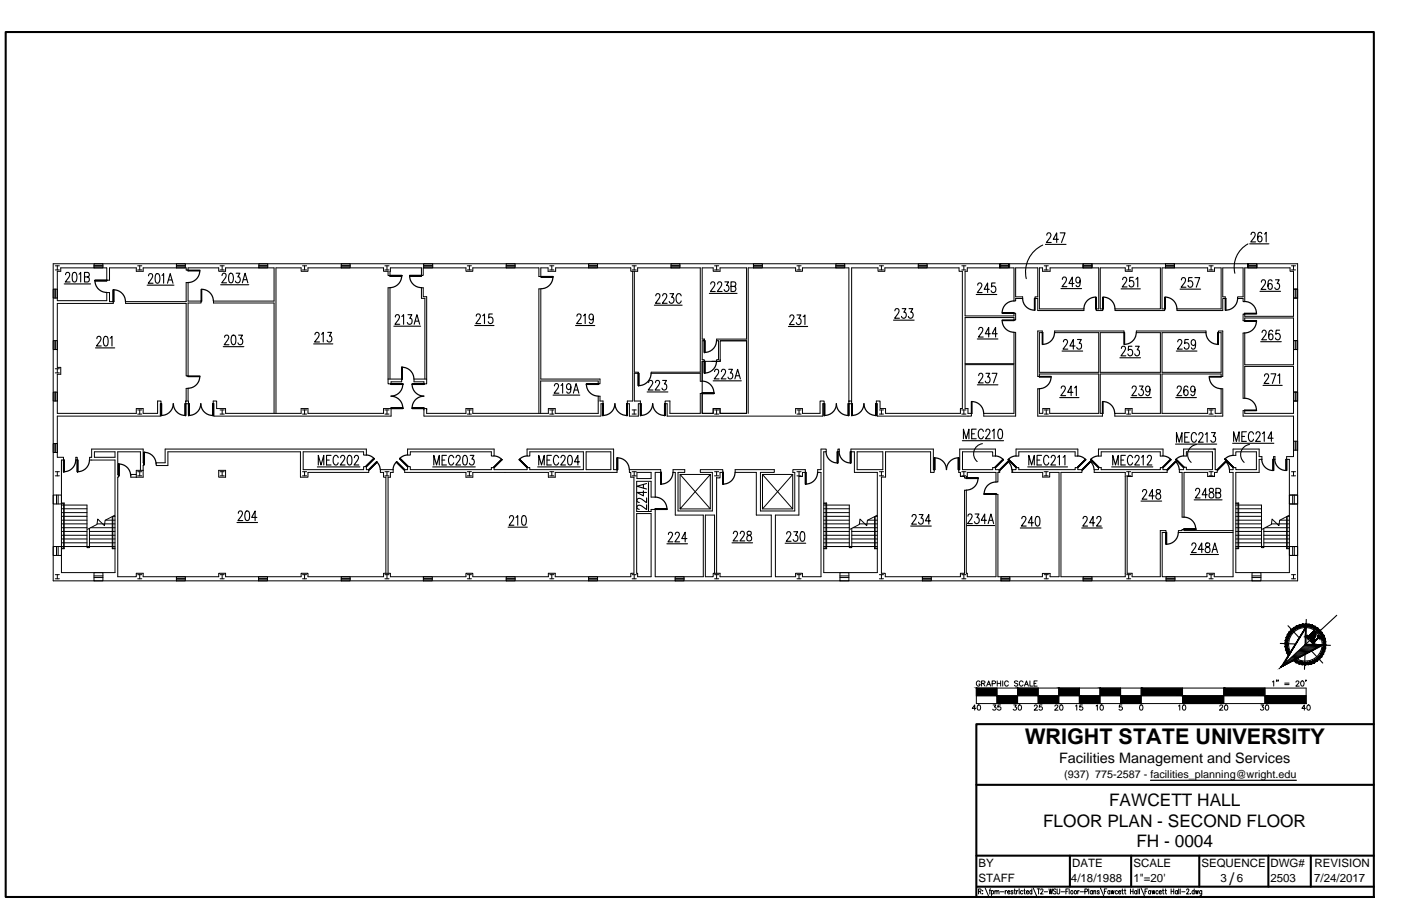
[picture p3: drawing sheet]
<svg xmlns="http://www.w3.org/2000/svg" width="432mm" height="279mm" viewBox="0 0 432 279" stroke-linecap="round" stroke-linejoin="round" font-family="sans-serif">
<defs><g id="words">
<text font-size="6.7" x="315.9" y="229.5">WRIGHT STATE UNIVERSITY</text>
<g font-size="5.3">
<text x="341.8" y="248.5">FAWCETT HALL</text>
<text x="321.5" y="254.9">FLOOR PLAN - SECOND FLOOR</text>
<text x="350.2" y="261.3">FH - 0004</text>
<text x="378.9" y="272.8">/</text>
</g>
<text font-size="4.4" x="326.4" y="235.4">Facilities Management and Services</text>
<g font-size="3.5">
<text x="301.6" y="267.4">BY</text>
<text x="330.4" y="267.4">DATE</text>
<text x="349.3" y="267.4">SCALE</text>
<text x="370.3" y="267.4">SEQUENCE</text>
<text x="391.6" y="267.4">DWG#</text>
<text x="405.2" y="267.4">REVISION</text>
<text x="301.6" y="272.1">STAFF</text>
<text x="330.1" y="272.1">4/18/1988</text>
<text x="349.3" y="272.1">1&quot;=20'</text>
<text x="376.2" y="272.1">3</text>
<text x="381.2" y="272.1">6</text>
<text x="391.6" y="272.1">2503</text>
<text x="405" y="272.1">7/24/2017</text>
</g>
<text font-size="3.3" x="328" y="240">(937) 775-2587 - facilities_planning@wright.edu</text>
</g></defs>
<!-- layer: A-EXISTING -->
<g fill="none" stroke="#000" stroke-width=".31">
<path d="M16.4 89.2h1.3v2.7h-1.3zM16.4 81.3h383.5v97.8h-383.5zM16.9 89.2v2.7M17 82h1.3M17 83.2h1.3M17.2 89.2v2.7M17.7 82v1.2M29 81.3h2.7v1.3h-2.7zM29 82.1h2.7M29 81.8h2.7M38.7 93h18.7v-5.9h.6v5.8h4v.5h-4v22.6h-.6v-22.4h-18.7zM42.4 82h1.3"/>
<path d="M42.4 83.2h1.3M43.1 82v1.2M54.4 81.3h2.7v1.3h-2.7zM54.4 82.1h2.7M54.4 81.8h2.7M67.8 82h1.3M67.8 83.2h1.3M68.5 82v1.2M79.8 81.3h2.7v1.3h-2.7zM79.8 82.1h2.7M79.8 81.8h2.7M93.2 82h1.3"/>
<path d="M93.2 83.2h1.3M93.9 82v1.2M105.2 81.3h2.7v1.3h-2.7zM105.2 82.1h2.7M105.2 81.8h2.7M118.6 82h1.3M118.6 83.2h1.3M119.3 82v1.2M130.6 81.3h2.8v1.3h-2.8zM130.6 82.1h2.8M130.6 81.8h2.8M144 82h1.3"/>
<path d="M144 83.2h1.3M144.7 82v1.2M156 81.3h2.8v1.3h-2.8zM156 82.1h2.8M156 81.8h2.8M169.4 82h1.3M169.4 83.2h1.3M170.1 82v1.2M181.4 81.3h2.8v1.3h-2.8zM181.4 82.1h2.8M181.4 81.8h2.8M194.8 82h1.3"/>
<path d="M194.8 83.2h1.3M195 83.7v40h-1.6v.8h.6v3.8h2.7v-3.8h.7v-.8h-1.9v-8.6h1.2v-.3h-1.2v-31.1M195.5 82v1.2M206.8 81.3h2.8v1.3h-2.8zM206.8 82.1h2.8M206.8 81.8h2.8M220.2 82h1.3M220.2 83.2h1.3M220.9 82v1.2M232.2 81.3h2.8v1.3h-2.8zM232.2 82.1h2.8M232.2 81.8h2.8"/>
<path d="M245.6 82h1.3M245.6 83.2h1.3M246.3 82v1.2M257.6 81.3h2.8v1.3h-2.8zM257.6 82.1h2.8M257.6 81.8h2.8M271 82h1.3M271 83.2h1.3M271.7 82v1.2M283 81.3h2.8v1.3h-2.8zM283 82.1h2.8M283 81.8h2.8"/>
<path d="M296.4 82h1.3M296.4 83.2h1.3M297.1 82v1.2M308.1 81.3h2.7v1.3h-2.7zM308.1 82.1h2.7M308.1 81.8h2.7M308.4 81.3v1.3M311.2 81.3v1.3M321.8 82h1.3M321.8 83.2h1.3M322.5 82v1.2M333.8 81.3h2.8v1.3h-2.8z"/>
<path d="M333.8 82.1h2.8M333.8 81.8h2.8M333.8 81.3v1.3M336.6 81.3v1.3M347.2 82h1.3M347.2 83.2h1.3M347.9 82v1.2M359.2 81.3h2.8v1.3h-2.8zM359.2 82.1h2.8M359.2 81.8h2.8M359.2 81.3v1.3M362 81.3v1.3"/>
<path d="M372.6 82h1.3M372.6 83.2h1.3M373.3 82v1.2M384.6 81.3h2.8v1.3h-2.8v-1.3v1.3M384.6 82.1h2.8M384.6 81.8h2.8M387.4 81.3v1.3M398 82h1.3M398 83.2h1.3M398.7 89.2h1.2v2.7h-1.2zM398.7 82v1.2M398.7 91.9h1.2"/>
<path d="M398.7 89.2h1.2M399.2 89.2v2.7M399.4 89.2v2.7M16.4 105h1.3v2.8h-1.3zM16.9 105v2.8M17 113.7h1.3M17 115h1.3M17.2 105v2.8M17.7 113.7v1.3M119.6 116.9h4.2v.8h-3.3v.7h-.9zM119.6 116.9v-28.2h.6v28.2M127.6 116.9h3.9v1.5h-.8v-.7h-3.1z"/>
<path d="M131 116.9v-24.9h-1.1v-3.3h.5v2.8h1.1v25.4M217.1 105.1v-.5v.5h-.7v5.8h.7v.5M217.1 104.6h-.7v-22h3.4v1.1h2.1v-1.1h8.2v22h-9.2v.5h.6v5.8h-.6v.5M217.1 111.4h-.7v6.2h-.6v-2.5h-15.1v-.3h15.1v-32.2h-19.3v1.1h-2.1v-1.1h-23.1v1.1h-2.4v-1.1h-2.2v2.7h-.6v-2.7h-20.4v1.1h-2.1v-1.1h-13.2v2.3h-.5v-2.3h-9.6l-.1 2.4h-.6v-1.3h-1.4v-1.1h-23.3v1.1h-2.1v-1.1h-7.7v44.9M222 110.8v.6h-2.6M222 105.1h8.1M230.1 105.1v22.4h-8.2v-1.5h-2.1v1.5h-3.4v-6.2h-.6v6.2h-9.3v-3.8h-1.5v.8h.6v3.8h48v-3.8h.4v-.8h-1.3v3.8h-5.4v-1.5h-2.1v1.5M230.1 105.1h-8.1v6.3h-1.1M230.1 105.1v22.4h-8.2v-1.5h-2.1v1.5h-3.4v-16.1h4.5M319.8 102.1h1.4v.5h-.8v12.2h18.2v-12.2h-13.6v-.5h21.4v.5h-7.3v12.2h18.5v-12.2h-7.4v-.5h21.5v.5h-13.5v12.2h18.2v-12.2h-.9v-.5h1.4v14h-.5v-.8h-18.2v12.2h14v-1.5h2.3v1.5h1.9v-7.6h.5v8.4h-33.3v-.8h3.2v-1.5h2.1v1.5h8.7v-12.2h-18.5v12.2h.7v.8h-20v-8.4h.6v7.6h1v-1.5h2.1v1.5h15.1v-12.2h-18.2v.8h-.6zM398.7 105h1.2v2.8h-1.2zM398.7 107.8h1.2"/>
<path d="M398.7 105h1.2M399.2 105v2.8M399.4 105v2.8M16.4 136.8h1.3v2.7h-1.3zM16.4 120.9h1.3v2.8h-1.3zM16.9 120.9v2.8M16.9 136.8v2.7M17.2 120.9v2.8M17.2 136.8v2.7M29.1 139.3h6.3v1.7h-6.3zM42.4 126.4h1.3M42.4 127.7h1.3"/>
<path d="M43.1 126.4v1.3M50.9 138.5h62v1.8h-.8v-1h-18.7v5.5h18.7v-.9h.8v.9h.7v.9h-18.7v1.5h-2.3v-7.9h-40.9v4.3h-3.6v-.9h2.8zM57.2 123.7h.9v.8h-.9zM57.4 123.7v-3.9h.6v3.9M65.7 123.7h1.1v2.3h2.7v1.5h23.3v-1.5h2.1v1.5h23.3v-1.5h2.3v2.3h-54.6v-3.8h-.2zM67.8 126.4h1.3M67.8 127.7h1.3M68.5 126.4v1.3M84.5 127.5v-34.1h-18.7v-.5h18.7v-10.3h-15v1.1h-2.1v-1.1h-9.4v.7h-.6v-.7h-13.3v1.1h-2.1v-1.1h-8.2v3.8h-.9v-3.8h-14.2v1.1h-1v9h15.2v-2.5h.9v2.8h1.1v.6h-17.2v19.7h1v2.1h-1v12.1h24.3v-1.5h2.1v1.5h4.5v-3.8h1v.8h-.2v3.8h-31.7v12.7h1.9v.9h-.7v34.7h16.5v-34.7h-7.8v-.9h.7v-2.5h15.8v4.2h.2v.9h-.2v3.6h-3.8v-.9h1.7M93.2 126.4h1.3M93.2 127.7h1.3M93.9 126.4v1.3"/>
<path d="M118.6 126.4h1.3M118.6 127.7h1.3M119.3 126.4v1.3M125.6 138.5h26.7v2.1h-.9v-1.3h-24.9v1h-.9zM131.5 126.4v-.4h-.8v2.3h54.4M131.5 126v1.5h12.1v-1.5h2.1v1.5h23.3v-1.5h2.1v1.5h13.3v-5.3h.5v1.5h1v.8h-.7v3.8M144 126.4h1.3M144 127.7h1.3M144.7 126.4v1.3M166.1 127.5v-38.4h.6v27.8h18.2v1.5h-.5v-.9h-17.8v10M169.4 126.4h1.3M169.4 127.7h1.3"/>
<path d="M170.2 126.4v1.3M180.7 139.3h7.6v5.5h-7.6zM194.8 126.4h1.3M194.8 127.7h1.3M195.5 126.4v1.3M220.2 126.4h1.3M220.2 127.7h1.3M220.9 126.4v1.3M245.6 126.4h1.3M245.6 127.7h1.3M246.3 126.4v1.3M258.2 138.5h.5v.8h-.5z"/>
<path d="M261.6 123.7h.9v.8h-.9zM261.6 123.7v-41.1h-14.3v1.1h-2.1v-1.1h-14.6v44.9M262.5 123.7v-41.1h8.1v1.1h2.1v-1.1h22.9v1.1h1v42.3h-.6v1.5h-23.1v-1.5h-1.7v-2.3h-1.1v.8h.3v3.8h29v-.8h-1.1v-1.5h-.9v-13.5h15.1v15h-9.3v.8h9.8v-25.8h-.5v9.7h-15.1v-14.3h15.1v.8h.5v-2.1h-.5v.8h-15.1v-13.7h.7v-1.1h14.4v10.2h.5v-.8h2.2v-.5h-2.2v-8.9h6.8v8.9h-.8v.5h.8v3.8h14.3v-.5h-13.7v-12.7h.9v1.1h2.4v-1.1h14.9v12.7h-.7v.5h2v-.5h-.8v-12.7h7.7v1.1h2.1v-1.1h8.7v12.7h-13.9v.5h15.3v-.5h-.8v-12.7h14v1.1h2.1v-1.1h2.1v12.7h-13.6v.5h14.1v-3.8h.7v-.5h-.7v-8.9h6.2v8.9h-1.7v.5h1.7v1h.5v-10.4h14v1.1h1.1v13.9h-15.1v-.8h-.5v2.1h.5v-.8h15.1v14.4h-15.1v-9.8h-.5v20.1h.5v-9.8h15.1v14.5h-15.1v-.9h-.5v1.7h15.6v12.5h-2.1v.9h.8v34.9h-16.5v-30.9h7.2v-4h.8v-.9h-.8v-2.3h-8.1v1.9h.9v-1.1h6.3v5.5h-6.3v-.6h-.9v.6h-1.1v.9h1.1v32.2h-5.8v-1.1h-2.2v1.1h-13.8v-13.7h1.2v-.6h-1.8v14.3h-8.7v-1.1h-1.5v-29.8h1.5v-1.3h10.8v-.9h-1.2v-.6h-.9v.6h-18.2v-.6h-.8v.6h-1.4v.9h9.6v32.2h-19.8v-32.2h6.5v-.9h-1.3v-.6h-.8v.6h-17.4v-.6h-.8v.6h-1.3v.9h9.5v1.4h2.1v-1.4h2.9v32.2h-2.7v-1.1h-2.4v1.1h-13.7v-25.4h-.6v25.4h-8.9v-1.1h-.3v-25.6h-.5v25.6h-1.3v1.1h-23.1v-1.1h-1.2v-29.7h1.2v-7.8h13.9v6.4h1.1v-.9h-.2v-6.3h-25.4v.8h1v6.4h7.1v30.9h-16.5v-37.3h.7v-.8h-1.6v6.3h-1v.9h1v32.2h-5.7v-1.1h-2.1v1.1h-6.2v-19.1h7.2v-11.8h1.1v-1.3h.9v-.9h-3.8v.9h.6v11.9h-10.6v-11.9h4.2v-.9h-12v.9h6.5v13.1h4.6v19.1h-15.8v-1.1h-2.1v1.1h-2.4v-19.1h2.8v18M264.2 139.3h7.9v5.5h-7.9zM271 126.4h1.3M271 127.7h1.3M271.7 126.4v1.3M295.8 138.5h11v2.1h-.8v-1.3h-9.4v5.5h9.4v-.6h.8v.6h1.3v.9h-.5v2.9h-.6v-2.9h-8.9v1.3h-.3v.4h-.5v-.4h-1.3v-1.3h-.5v-.9h.3zM296.4 126.4h1.3M296.4 127.7h1.3M297.1 126.4v1.3M313.2 138.5h19v2.1h-.8v-1.3h-17.4v1.3h-.8z"/>
<path d="M321.8 126.4h1.3M321.8 127.7h1.3M322.5 126.4v1.3M338.6 138.5h19.9v2.1h-.9v-1.3h-18.2v1.3h-.8zM347.2 126.4h1.3M347.2 127.7h1.3M347.9 126.4v1.3M364.8 138.5h9.7v6.3h.7v.9h-.9v1.3h-2.1v-1.3h-7.3v13.8h-.6v-13.8h-.8v-.9h1.3v-.7h.8v.7h8.1v-5.5h-8.1v1.3h-.8zM372.6 126.4h1.3M372.6 127.7h1.3M373.3 126.4v1.3M398.7 136.1h1.2v2.7h-1.2z"/>
<path d="M398.7 120.9h1.2v2.8h-1.2zM398.7 123.7h1.2M398.7 120.9h1.2M399.2 120.9v2.8M399.2 136.1v2.7M399.4 120.9v2.8M399.4 136.1v2.7M16.4 152.7h2.5v2.7h-2.5zM17 145.5h1.3M17 146.7h1.3M17.4 152.7v2.7M17.7 145.5v1.2"/>
<path d="M17.9 152.7v2.7M18.9 159.2h7.9M18.9 158.1h7.9M18.9 156.9h7.9M18.9 155.8h7.9v12.7M18.9 155.1h.9v14.1h-.9M18.9 155.3h.7v13.8h-.7M23.4 141h.4v.9h-.4zM34.6 159.4v9.8h.8M34.8 159.3v9.8h.6M34.8 159.2h.6M35.3 158.9l-2.9 1.6-.2 1.6-2.1-2-.2 1.6-3 1.6"/>
<path d="M42.4 145.5h1.3M42.4 146.7h1.3M43.1 145.5v1.2M43.3 145v-5.7h-7v7h.2v.9h-.2v30.7h5.7v-1.1h2.1v1.1h23.3v-1.1h2.1v1.1h23.3v-1.1h2.1v1.1h23.3v-1.1h2.1v1.1h23.3v-1.1h2.1v1.1h23.3v-1.1h2.1v1.1h23.3v-1.1h1v-29.6h-1v-1.5h-.4v-.9h9.6v.9h-1.7v7.6h-1.2v-4.9h-4.5v9.3h4.5v-.6h1.2v20.8h14.9v-19.1h-8.7v-13.1h-.7v-.9h3.6v.9h-2v11.9h10.6v-11.9h-3.8v-.9h7v.9h-.9v1.7h-1M44.1 145h-2.1v2.2M67.4 145h2.1v2.2h-2.1zM67.8 145.5h1.3M67.8 146.7h1.3M68.5 145.5v1.2M93.2 145.5h1.3M93.2 146.7h1.3M93.9 145.5v1.2"/>
<path d="M118.6 145.5h1.3M118.6 146.7h1.3M119.3 145.5v1.2M125.6 143.9h.9v.9h24.9v-.6h.9v.6h10.1v-.6h.9v.6h16.5v-5.5h-16.5v1.3h-.9v-2.1h26.7v6.3h1.1v.9h-19.1v1.5h-2.1v-1.5h-23.3v1.5h-2.1v-1.5h-18.9v-.9h.9zM144 145.5h1.3M144 146.7h1.3M144.7 145.5v1.2M169.4 145.5h1.3M169.4 146.7h1.3M170.1 145.5v1.2M194.8 145.5h1.3M194.8 146.7h1.3"/>
<path d="M195.5 145.5v1.2M196.2 158.4h4.5v19.5h-4.2v-1.1h-.3zM196.3 145.7h4.4v1.9h-4.4zM209.6 146.3l9.3 10.6M218.9 146.3h-9.3v10.6h9.3v-10.6l-9.3 10.6M220.2 145.5h1.3M220.2 146.7h1.3M220.9 145.5v1.2M220.9 147.2v29.6M235 146.3h9.3v10.6h-9.3zM235 146.3l9.3 10.6M244.3 146.3l-9.3 10.6"/>
<path d="M245.6 145.5h1.3M245.6 146.7h1.3M246.3 145.5v1.2M253.9 155.3h.7v13.8h-.7M253.9 159.2h7.9M253.9 158.1h7.9M253.9 156.9h7.9M253.9 155.8h7.9v12.7M253.9 155.1h.9v14.1h-.9M269.6 159.4v9.8h.8M269.7 159.3v9.8h.7M269.8 159.2h.6"/>
<path d="M270.3 158.9l-3 1.6-.2 1.6-2-2-.2 1.6-3 1.6M271 145.5h1.3M271 146.7h1.3M271.7 145.5v1.2M296.4 145.5h1.3M296.4 146.7h1.3M297.1 145.5v1.2M307.9 144.8v.9M312.1 144.8v.9M321.8 145.5h1.3M321.8 146.7h1.3M322.4 145.5v1.2"/>
<path d="M347.2 145.5h1.3M347.2 146.7h1.3M347.9 145.5v1.2M372.6 145.5h1.3M372.6 146.7h1.3M373.3 145.5v1.2M380.9 155.1h.9v14.1h-.9M380.9 159.2h7.9M380.9 158.1h7.9M380.9 156.9h7.9M380.9 155.8h7.9v12.7M380.9 155.3h.7v13.8h-.7"/>
<path d="M392.5 140.8h.5v.9h-.5zM396.6 159.4v9.8h.8M397.3 158.9l-2.9 1.6-.2 1.6-2.1-2-.2 1.6-3 1.6M397.4 152.7h2.5v2.7h-2.5zM397.4 159.2h-.6l-.1 9.9h.7M397.4 155.4h2.5M397.4 152.7h2.5M398 145.5h1.3M398 146.7h1.3M398.4 152.7v2.7M398.7 145.5v1.2M398.9 152.7v2.7"/>
<path d="M16.4 168.5h2.5v2.8h-2.5zM17 177.2h1.3M17 178.5h1.3M17.4 168.5v2.8M17.7 177.2v1.3M17.9 168.5v2.8M18.9 168.5h7.9M18.9 167.4h7.9M18.9 166.2h7.9M18.9 165.1h7.9M18.9 163.9h7.9M18.9 162.7h7.9"/>
<path d="M18.9 161.6h7.9M18.9 160.4h7.9M26.8 168.5h.8v.4h-.8zM27.6 163v5.5h7.8M27.6 167.4h7.8M27.6 166.2h7.8M27.6 165.1h7.8M27.6 163.9h7.8M28 162.7h7.4M29 176.6h2.7v2.5h-2.7zM29 178.1h2.7M29 177.6h2.7"/>
<path d="M29.9 161.6h5.5M32.5 160.4h2.9M42.4 177.2h1.3M42.4 178.5h1.3M43.1 177.2v1.3M54.4 177.9h2.7v1.2h-2.7zM54.4 178.6h2.7M54.4 178.4h2.7M67.8 177.2h1.3M67.8 178.5h1.3M68.5 177.2v1.3M79.7 177.9h2.7v1.2h-2.7z"/>
<path d="M79.7 178.6h2.7M79.7 178.4h2.7M93.2 177.2h1.3M93.2 178.5h1.3M93.9 177.2v1.3M105.2 177.9h2.7v1.2h-2.7zM105.2 178.6h2.7M105.2 178.4h2.7M118.6 177.2h1.3M118.6 178.5h1.3M118.9 176.8v-29.6h-.7v-1.5h-1v-.9h4v.9h-.9v1.5h-.7v29.6M119.3 177.2v1.3"/>
<path d="M130.5 177.9h2.7v1.2h-2.7zM130.5 178.6h2.7M130.5 178.4h2.7M144 177.2h1.3M144 178.5h1.3M144.7 177.2v1.3M156 177.9h2.8v1.2h-2.8zM156 178.6h2.8M156 178.4h2.8M169.4 177.2h1.3M169.4 178.5h1.3M170.1 177.2v1.3"/>
<path d="M181.4 177.9h2.8v1.2h-2.8zM181.4 178.6h2.8M181.4 178.4h2.8M194.8 177.2h1.3M194.8 178.5h1.3M195.5 177.2v1.3M208.1 177.9h2.7v1.2h-2.7zM208.1 178.6h2.7M208.1 178.4h2.7M220.2 177.2h1.3M220.2 178.5h1.3M220.9 177.2v1.3"/>
<path d="M245.6 177.2h1.3M245.6 178.5h1.3M246.3 177.2v1.3M253.9 168.5h7.9M253.9 167.4h7.9M253.9 166.2h7.9M253.9 165.1h7.9M253.9 163.9h7.9M253.9 162.7h7.9M253.9 161.6h7.9M253.9 160.4h7.9M258.9 176.6h2.7v2.5h-2.7z"/>
<path d="M258.9 178.1h2.7M258.9 177.6h2.7M261.8 168.5h.7v.4h-.7zM262.5 163v5.5h7.9M262.5 167.4h7.9M262.5 166.2h7.9M262.5 165.1h7.9M262.5 163.9h7.9M262.9 162.7h7.5M264.9 161.6h5.5M267.5 160.4h2.9M271 177.2h1.3"/>
<path d="M271 178.5h1.3M271.7 177.2v1.3M284.3 177.9h2.7v1.2h-2.7zM284.3 178.6h2.7M284.3 178.4h2.7M296.4 177.2h1.3M296.4 178.5h1.3M297.1 177.2v1.3M308.5 177.9h2.7v1.2h-2.7zM308.5 178.6h2.7M308.5 178.4h2.7M321.8 177.2h1.3"/>
<path d="M321.8 178.5h1.3M322.5 177.2v1.3M333.8 177.9h2.8v1.2h-2.8zM333.8 178.6h2.8M333.8 178.4h2.8M347.2 177.2h1.3M347.2 178.5h1.3M347.9 177.2v1.3M359.4 177.9h2.7v1.2h-2.7zM359.4 178.6h2.7M359.4 178.4h2.7M372.6 177.2h1.3"/>
<path d="M372.6 178.5h1.3M373.3 177.2v1.3M380 163.6h-15.1v-.3h-.6v.3h-1.1v.6h16.8M380.9 168.5h7.9M380.9 167.4h7.9M380.9 166.2h7.9M380.9 165.1h7.9M380.9 163.9h7.9M380.9 162.7h7.9M380.9 161.6h7.9M380.9 160.4h7.9M385.9 176.6h2.7v2.5h-2.7z"/>
<path d="M385.9 178.1h2.7M385.9 177.6h2.7M388.8 168.5h.7v.4h-.7zM389.5 163v5.5h10.4M389.5 167.4h7.9M389.5 166.2h7.9M389.5 165.1h7.9M389.5 163.9h7.9M389.9 162.7h7.5M391.9 161.6h5.5M394.5 160.4h2.9M397.4 168.5h2.5v2.8h-2.5z"/>
<path d="M397.4 171.3h2.5M398 177.2h1.3M398 178.5h1.3M398.4 168.5v2.8M398.7 177.2v1.3M398.9 168.5v2.8"/>
</g>
<!-- layer: A-DOOR -->
<g fill="none" stroke="#000" stroke-width=".38">
<path d="M29.3 86.6a3.6 3.6 0 0 0 3.6 3.6M29.3 86.5h3.6h-3.6M29.3 86.4h3.6v.2h-3.6zM29.3 86.5h3.6M34.9 89.4h.2v3.6h-.2zM34.9 89.4v3.6v-3.6M35 89.4v3.6M38.7 93a3.6 3.6 0 0 0-3.7-3.6v3.6M58 83.3h3.6v.2h-3.6zM61.6 83.5a3.6 3.6 0 0 1-3.7 3.6M62 89.3h.2v3.6h-.2zM62.1 89.2a3.6 3.6 0 0 1 3.7 3.6"/>
<path d="M120.2 84.9h3.6v.2h-3.6zM120.2 85h3.6M123.8 85.1a3.6 3.6 0 0 1-3.6 3.6M123.8 85.1h-3.6h3.6M126.3 85.1a3.6 3.6 0 0 0 3.6 3.6M126.3 85.1h3.6h-3.6M126.3 84.9h3.6v.2h-3.6zM126.3 85h3.6M166.8 85.4h3.6a3.6 3.6 0 0 1-3.6 3.6M166.8 85.3h3.6v.1h-3.6M166.8 85.4h3.6M166.8 85.3h3.6"/>
<path d="M166.8 85.3v.1M308.9 98.8a3.6 3.6 0 0 0 3.6 3.7M308.9 98.7h3.6v.2h-3.6zM308.9 96.4h3.6v.2h-3.6zM312.5 92.8a3.6 3.6 0 0 0-3.6 3.6M315.2 92a3.6 3.6 0 0 0 3.6 3.6M318.8 92h.2v3.7h-.2zM337.7 91.6a3.6 3.6 0 0 0-3.6 3.6M337.7 91.7h.2v3.6h-.2zM339.9 91.7h.1v3.6h-.1zM340 91.6a3.6 3.6 0 0 1 3.6 3.6M359 91.7h.1v3.6h-.1z"/>
<path d="M359.1 91.6a3.6 3.6 0 0 1 3.6 3.6M377.6 92h.2v3.7h-.2zM381.4 92a3.6 3.6 0 0 1-3.6 3.6M383.6 93a3.6 3.6 0 0 1 3.6 3.6M383.6 98.9h3.7v.2h-3.7zM383.6 96.6h3.7v.2h-3.7zM387.2 99.1a3.6 3.6 0 0 1-3.6 3.6M58 116h3.6v.1h-3.6zM61.6 116.1a3.6 3.6 0 0 1-3.7 3.6M120.5 118.4h3.7v.1h-3.7zM120.5 118.5h3.7M120.5 118.4h3.7"/>
<path d="M123.8 113.3h.2v3.6h-.2zM123.8 113.3v3.6M123.9 113.3v3.6v-3.6M123.9 113.3v3.6M123.9 113.3a3.6 3.6 0 0 1 3.7 3.6M124.1 118.5a3.6 3.6 0 0 1-3.6 3.6M127 118.5a3.6 3.6 0 0 0 3.6 3.6M127.1 118.4h3.6v.1h-3.6zM127.1 118.5h3.6M127.1 118.4h3.6M180.7 118.4h3.7v.1h-3.7zM180.7 118.5h3.7"/>
<path d="M180.7 118.4h3.7M184.4 118.5h-3.7a3.6 3.6 0 0 0 3.7 3.6M196.7 115.1v3.8h.2v-3.8M196.7 115.1h.2M196.7 115.1v3.8M196.8 115.1v3.8M200.7 115.1a3.8 3.8 0 0 1-3.9 3.8l.1-3.8M216.4 117.5a3.6 3.6 0 0 1 3.6 3.7M217.1 111.4h.1v3.7h-.1zM217.1 105.1h.1v3.6h-.1zM217.1 105.1v3.6M217.1 111.4v3.7"/>
<path d="M220.8 111.4a3.6 3.6 0 0 1-3.6 3.6v-3.6M220.8 105.1a3.6 3.6 0 0 1-3.6 3.6v-3.6M320.4 116.1h3.6v.2h-3.6zM321.2 102.6h.2v3.6h-.2zM323.9 116.2a3.6 3.6 0 0 1-3.6 3.7M325 102.6a3.6 3.6 0 0 1-3.6 3.6M346.4 102.6h.2v3.6h-.2zM350.2 102.6a3.6 3.6 0 0 1-3.6 3.6M371.7 102.6a3.6 3.6 0 0 0 3.6 3.6M372.7 116.2a3.6 3.6 0 0 0 3.6 3.7M372.7 116.1h3.7v.2h-3.7zM375.3 102.6h.2v3.6h-.2z"/>
<path d="M44.3 139.5h.2v3.6h-.2zM44.4 139.5v3.6M44.5 139.5v3.6v-3.6M44.5 139.5a3.6 3.6 0 0 1 3.6 3.6M49.6 124.5h.2v3.7h-.2zM49.7 124.5v3.7M49.8 128.2v-3.7v3.7M53.4 124.5a3.6 3.6 0 0 1-3.6 3.6M53.4 124.5a3.6 3.6 0 0 0 3.7 3.6v-3.6M57.1 124.5h.1v3.7h-.1zM57.2 124.5v3.7M58.1 124.5h.2v3.7h-.2z"/>
<path d="M58.1 124.5v3.7M58.2 128.2v-3.7v3.7M58.2 128.1a3.7 3.7 0 0 0 3.7-3.6 3.6 3.6 0 0 0 3.6 3.6M65.5 124.5h.2v3.7h-.2zM65.5 124.5v3.7M65.6 124.5v3.7M120.5 122.2a3.6 3.6 0 0 1 3.6 3.6M120.5 125.8h3.7v.2h-3.7zM120.5 125.9h3.7M120.5 126h3.7M124.2 125.9h-3.7h3.7M127.1 125.9h3.6h-3.6"/>
<path d="M127.1 125.8h3.6v.2h-3.6zM127.1 125.9h3.6M127.1 126h3.6M130.6 122.2a3.6 3.6 0 0 0-3.6 3.6M185.7 124.5h.2v3.7h-.2zM185.8 124.5v3.7M185.9 124.5v3.7M189.5 124.5a3.6 3.6 0 0 1-3.6 3.6l-.1-3.6M189.5 124.5a3.6 3.6 0 0 0 3.7 3.6M193.2 124.5h.2v3.7h-.2zM193.2 128.2v-3.7v3.7M193.3 124.5v3.7"/>
<path d="M197.4 124.5v3.7h.1v-3.7M197.4 124.5h.1M197.4 124.5v3.7M197.5 124.5v3.7M201.1 124.5a3.6 3.6 0 0 1-3.6 3.6v-3.6M201.2 124.5a3.6 3.6 0 0 0 3.6 3.6M204.8 124.5h.2v3.7h-.2zM204.9 128.2v-3.7v3.7M204.9 124.5v3.7M216.4 121.2h3.7v.2h-3.7M216.4 121.2h3.7M216.4 121.3h3.7"/>
<path d="M216.4 121.2v.2M254 124.5h.2v3.7h-.2zM254.1 128.2v-3.7v3.7M254.1 124.5v3.7M254.6 139.3a3.5 3.5 0 0 0 3.5 3.5v-3.5M258.1 139.3h.1v3.5h-.1zM258.1 139.3v3.5M258.2 139.3v3.5M258.6 139.3a3.5 3.5 0 0 0 3.5 3.5M261.4 124.5h.2v3.7h-.2zM261.5 124.5l-.1 3.6a3.6 3.6 0 0 1-3.6-3.6 3.6 3.6 0 0 1-3.6 3.6M261.5 124.5v3.7"/>
<path d="M261.6 124.5v3.7M262.1 139.3h.2v3.5h-.2zM262.1 139.3v3.5M262.2 139.3v3.5M262.5 124.5h.2v3.7h-.2zM262.5 128.2v-3.7v3.7M266.2 124.5a3.6 3.6 0 0 1-3.6 3.6v-3.6M266.3 124.5a3.6 3.6 0 0 0 3.6 3.6v-3.6M269.9 124.5v3.7h.2v-3.7M269.9 124.5h.2M270 124.5v3.7M270.1 124.5v3.7"/>
<path d="M299.4 123.8h.2v3.7h-.2zM299.5 123.8a3.6 3.6 0 0 1 3.7 3.7M339.8 123.8h.2v3.7h-.2zM339.9 123.8a3.6 3.6 0 0 1 3.6 3.7M383.6 122.8a3.6 3.6 0 0 1 3.6 3.6M383.6 126.5h3.7v.1h-3.7zM19.6 141.9h.1v3.6h-.1zM19.6 141.9v3.6M19.7 145.5v-3.6v3.6M19.7 141.9v3.6M23.3 141.9a3.6 3.6 0 0 1-3.6 3.6M23.8 141.9h.2v3.6h-.2z"/>
<path d="M23.8 141.9v3.6M23.9 145.5v-3.6v3.6M23.9 141.9v3.6M27.6 141.9a3.6 3.6 0 0 1-3.6 3.6M36.5 143.1h.2v3.6h-.2zM36.5 143.1v3.6M36.6 143.1v3.6v-3.6M36.6 143.1v3.6M36.7 143.1a3.6 3.6 0 0 1 3.6 3.6M112.9 140.3l1.5 .4 .8 .6M115.2 141.4l.1 .1M115.3 141.4l-2.5 2.4"/>
<path d="M115.3 141.5l-2.4 2.4M116 142.4l.2 .2M116.1 142.4l-2.4 2.5 2.4-2.4M116.1 142.5l-2.4 2.4 2.5-2.4M116.2 142.6l-2.4 2.4M116.2 142.5l.8 1.3 .2 1M122.1 142.5l-.8 1.3-.2 1M122.3 142.4l2.4 2.5-2.5-2.4M122.3 142.4l2.4 2.4M122.3 142.4l2.3 2.5M123.2 141.5l2.4 2.4M123.3 141.4l2.4 2.4-2.5-2.4"/>
<path d="M123.3 141.4l2.4 2.4M123.3 141.4l-.1 .1M125.6 140.3l-1.5 .4-.8 .6M152.3 140.6l1.4 .4 .9 .6M154.6 141.7l-2.4 2.4 2.5-2.4M154.6 141.7l-2.4 2.4M154.6 141.7l.1 .1M154.7 141.7l-2.5 2.5 2.5-2.5M154.7 141.8l-2.4 2.4M160 141.7l2.5 2.5-2.4-2.5M160 141.8l.2-.1 2.4 2.4M160 141.8l2.4 2.4"/>
<path d="M160.1 141.7l2.4 2.4-2.4-2.4M162.4 140.6l-1.5 .4-.8 .6M190.2 141.2h.1v3.6h-.1zM190.2 141.2v3.6M193.9 144.8a3.6 3.6 0 0 0-3.6-3.6v3.6M201.9 153.3a3.6 3.6 0 0 1 3.6 3.6M201.9 156.9h3.6v.2h-3.6zM201.9 157h3.6M201.9 157.1h3.6M203.6 145.7v3.6h.2v-3.6M203.6 145.7h.2M203.7 145.7v3.6"/>
<path d="M203.8 145.7v3.6M205.5 157h-3.6h3.6M207.4 145.7a3.6 3.6 0 0 1-3.6 3.6M222.8 145.7h.1v3.6h-.1zM222.8 145.7v3.6M222.9 145.7v3.6M226.5 145.7a3.6 3.6 0 0 1-3.6 3.6M248.2 145.7h.2v3.6h-.2zM248.3 145.7v3.6M248.3 149.3v-3.6v3.6M252 145.7a3.6 3.6 0 0 1-3.6 3.6M287.9 141.2h.2v3.6h-.2z"/>
<path d="M288 141.2v3.6M288.1 141.2v3.6v-3.6M288.1 141.2a3.6 3.6 0 0 1 3.6 3.6 3.7 3.7 0 0 1 3.7-3.6v3.6M295.4 141.2h.1v3.6h-.1zM295.4 141.2v3.6M295.5 141.2v3.6M297.8 147.4h3.7v.1h-3.7M297.8 147.5h3.7M297.8 147.4h3.7M297.8 147.4v.1M301.4 147.5a3.6 3.6 0 0 1-3.6 3.6M303.3 152.3h3.7h-3.7"/>
<path d="M303.3 152.3h3.7v.2h-3.7zM303.3 152.4h3.7M306.8 140.6l1 .2 1.3 .8M307 148.6a3.6 3.6 0 0 0-3.7 3.7M309.1 141.7l-2.4 2.4 2.5-2.4M309.1 141.7l.2 .1-2.5 2.4M309.1 141.7l-2.4 2.4M310.7 142.3l-2.5 2.6zM310.7 141.7l2.5 2.5-2.4-2.5M310.7 141.8l2.5 2.4M310.8 142.4l.7 1.1 .3 1.3M310.9 141.7l-.2 .1"/>
<path d="M313.1 140.6l-1.4 .4-.9 .6M313.2 144.1l-2.4-2.4 2.5 2.4M332.2 140.6l1 .2 1.3 .8M333.5 144.8l2.6-2.5 .1 .1-2.6 2.6M334.5 141.7l-2.4 2.4M334.5 141.7l-2.3 2.5M334.6 141.7l-2.4 2.4M336.1 142.3l-2.6 2.6 2.6-2.6M336.1 142.4l.8 1.1 .3 1.3M336.1 142.3l-2.5 2.6M336.1 141.8l2.5 2.4M336.1 141.8l.2-.1 2.4 2.4"/>
<path d="M336.2 141.7l2.4 2.5-2.4-2.5M338.5 140.6l-1.4 .4-.9 .6M358.4 144.1l2.4-2.4 .1 .1-2.4 2.4M358.5 140.6l1 .2 1.3 .8M359.8 144.9l2.5-2.6 .1 .1-2.6 2.6M360.8 141.7l-2.4 2.5M360.9 141.7l-2.4 2.5M362.4 142.3l-2.6 2.6M362.4 141.7l2.4 2.5-2.4-2.5M362.5 141.7l2.4 2.4M362.5 141.7l-.1 .1 2.4 2.4M363.4 144.8l-.3-1.3-.7-1.1-2.6 2.6"/>
<path d="M364.8 140.6l-1.5 .4-.8 .6M364.9 159.5a3.6 3.6 0 0 1 3.6 3.6h-3.6M377.5 141.6l2.6 2.5M377.5 141.6l2.5 2.6M377.6 141.5l2.6 2.6-2.6-2.6-.1 .1M377.8 142.4l.8 1.1 .3 1.3M377.8 142.4l-2.5 2.6M377.8 142.3l-2.5 2.6M377.9 142.4l-.1-.1-2.6 2.6M380 140.4l-1.3 .3-1.1 .8M388.9 141.6a3.5 3.5 0 0 0 3.4 3.5M392.4 141.7h.1v3.4v-3.4v3.4h-.1z"/>
<path d="M392.4 141.7v3.4M392.9 141.6a3.5 3.5 0 0 0 3.5 3.5M396.4 141.7v3.4M396.5 141.7v3.4M396.6 141.7v3.4h-.2v-3.4h.2v3.4M359.4 164.2v3.6h.2v-3.6M359.4 164.2v3.6M359.6 164.2h-.2v3.6M363.1 164.2a3.6 3.6 0 0 1-3.6 3.6v-3.6M364.9 163.1h3.7v.2h-3.7M364.9 163.2h3.7M364.9 163.3h3.7"/>
<path d="M364.9 163.1v.2"/>
</g>
<!-- layer: BORDER -->
<path d="M1.7 9.9h421.7v266.7h-421.7zM423.4 223.3h-122.5v53.3M300.9 242h122.5M300.9 263.9h122.5M301.1 273.4h122.3M329.7 263.9v9.5M348.6 263.9v9.5M369.6 263.9v9.5M390.9 263.9v9.5M404 263.9v9.5" fill="none" stroke="#000" stroke-width=".63"/>
<!-- layer: BORDER-NOTE -->
<path d="M354.6 240.6h45" fill="none" stroke="#000" stroke-width=".38"/>
<g fill="none" stroke="#000" stroke-width=".31">
<path d="M301.6 274.9l.7-.1v-.6l-.7-.1v1.6M302 274.9l.4 .8M302.9 274.6h.1M302.9 275.6h.1M303.6 273.8l1 2.4M304.9 274.6h.4M305.3 274.1l-.2 .3v1.3M305.6 274.9l.1-.2a.44 .44 0 0 1 .6 .5 .44 .44 0 0 1-.7 .3M305.6 274.6v1.6M306.6 275l.3-.4 .3 .1 .1 1M306.6 274.6v1.1M307.3 275l.3-.4 .2 .1 .1 1"/>
<path d="M308.3 275h1.1M309.8 274.6v1.1M310.3 274.6l-.5 .5M310.6 275.1h.6l-.1-.4a.44 .44 0 0 0-.5 .5 .44 .44 0 0 0 .6 .3M312.2 274.9l-.2-.3-.4 .1v.3l.6 .5-.2 .2-.4-.2M312.6 274.6h.3M312.7 274.1v1.3l.3 .3M313.3 274.6v1.1M313.8 274.6l-.5 .5M314.1 274.2h.1M314.1 274.6v1.1M315.2 274.9l-.1-.2a.45 .45 0 0 0-.6 .5 .45 .45 0 0 0 .7 .3"/>
<path d="M315.6 274.6h.3M315.7 274.1v1.3l.3 .3M316.3 275.1h.7l-.1-.4a.44 .44 0 0 0-.6 .5 .44 .44 0 0 0 .7 .3M318 274.9l-.1-.2a.44 .44 0 0 0-.6 .5 .44 .44 0 0 0 .7 .3M318 274.1v1.6M318.4 273.8l1.1 2.4M319.7 274.1h.8M320.1 274.1v1.6M320.8 274.5v-.1a.36 .36 0 0 1 .5-.2 .36 .36 0 0 1 .1 .5l-.7 1h.8M321.8 275h1M323.3 274.1l.3 1.6 .3-1.6 .3 1.6 .3-1.6M325.5 274.3l-.3-.2-.5 .2 .1 .4 .5 .3a.42 .42 0 0 1 0 .7 .42 .42 0 0 1-.6-.2"/>
<path d="M325.8 274.1l.1 1.4 .3 .2 .2-.1 .2-.3v-1.2M327 275h1.1M328.5 274.9h.5M329.3 274.1h-.8v1.6M329.5 274.1v1.6M332.2 274.6v1.1M332.6 274.6l-.4 .5M332.9 275h1M334.4 275l.6-.1 .1-.7-.7-.1v1.6M335.5 274.1v1.6M336.7 274.9l-.1-.2a.44 .44 0 0 0-.6 .5 .44 .44 0 0 0 .7 .3M336.7 274.6v1.1"/>
<path d="M337.1 275l.3-.4 .3 .1v1M337.1 274.6v1.1M338.8 274.9l-.2-.3-.4 .1v.3l.6 .5-.2 .2-.4-.2M339.1 273.8l1.1 2.4M340.4 274.9h.4M341.1 274.1h-.7v1.6M342.1 274.9l-.1-.2a.44 .44 0 0 0-.6 .5 .44 .44 0 0 0 .7 .3M342.1 274.6v1.1M342.5 274.6l.2 1.1 .2-1.1 .3 1.1 .2-1.1M344.4 274.9l-.1-.2a.44 .44 0 0 0-.6 .5 .44 .44 0 0 0 .7 .3M344.7 275.1h.7l-.1-.4a.44 .44 0 0 0-.6 .5 .44 .44 0 0 0 .7 .3M345.8 274.6h.4"/>
<path d="M345.9 274.1v1.3l.3 .3M346.6 274.6h.4M346.7 274.1v1.3l.3 .3M348.4 274.9h.8M348.4 274.1v1.6M349.2 274.1v1.6M350.4 274.9l-.2-.2a.44 .44 0 0 0-.5 .5 .44 .44 0 0 0 .7 .3M350.4 274.6v1.1M350.7 274.1v1.6M351.2 274.1v1.6M351.7 273.8l1 2.4M352.9 274.9h.5"/>
<path d="M353.7 274.1h-.8v1.6M354.6 274.9l-.1-.2a.44 .44 0 0 0-.6 .5 .44 .44 0 0 0 .7 .3M354.6 274.6v1.1M355 274.6l.2 1.1 .2-1.1 .3 1.1 .2-1.1M356.9 274.9l-.1-.2a.44 .44 0 0 0-.6 .5 .44 .44 0 0 0 .7 .3M357.3 275.1h.6v-.4a.44 .44 0 0 0-.7 .5 .44 .44 0 0 0 .7 .3M358.3 274.6h.4M358.5 274.1v1.3l.2 .3M359.1 274.6h.4M359.3 274.1v1.3l.3 .3M360.9 274.9h.9M360.9 274.1v1.6"/>
<path d="M361.8 274.1v1.6M362.9 274.9l-.1-.2a.44 .44 0 0 0-.6 .5 .44 .44 0 0 0 .7 .3M362.9 274.6v1.1M363.3 274.1v1.6M363.7 274.1v1.6M364.2 275h1M365.7 274.5l.2-.4 .5 .1v.5l-.7 1h.8M366.9 275.6h.1M368.1 274.9l-.2-.2a.44 .44 0 0 0-.5 .5 .44 .44 0 0 0 .7 .3M368.1 274.1v1.6M368.4 274.6l.3 1.1 .2-1.1 .2 1.1 .3-1.1M370.4 274.6v1.3l-.3 .3h-.2"/>
<path d="M370.4 274.9l-.1-.2a.44 .44 0 0 0-.6 .5 .44 .44 0 0 0 .7 .3"/>
<circle cx="330.4" cy="275.1" r=".48"/>
<circle cx="331.5" cy="275.1" r=".49"/>
</g>
<!-- layer: ROOM-NUMBER -->
<g fill="none" stroke="#000" stroke-width=".34">
<path d="M321.4 75.6a9.2 9.2 0 0 0-5.1 10.3M322.2 75.4h6.4M322.6 72.5l.5-.7 .6 .1 .2 .5a3.6 3.6 0 0 1-1.4 2.4h1.5M326.2 73.8h-1.6l1.1-2v3M326.7 71.8h1.6l-1.1 3M384.6 75.2a8.2 8.2 0 0 0-4 9.1M385.2 75.2h5.9M385.6 72.4l.1-.5a.68 .68 0 0 1 1-.1 .68 .68 0 0 1 .1 1l-1.3 1.8h1.5M388.9 72.1l-.1-.3-.5-.2a1.57 1.57 0 0 0-.7 2l.1 .6a.63 .63 0 0 0 .6 .4 .63 .63 0 0 0 .6-.4l.1-.4a.82 .82 0 0 0-.7-1l-.4 .1-.3 .7M389.7 72.2l.5-.6v3M19.8 87.6h8.1M20.2 84.7l.1-.4a.68 .68 0 0 1 1-.1 .68 .68 0 0 1 .1 .9l-1.3 1.9h1.5"/>
<path d="M22.5 84.1l.6-.1a2.02 2.02 0 0 1 0 3h-.2a1.38 1.38 0 0 1-.7-1.7zM24.4 84.6l.5-.6v3M26 85.4l1.3-.1 .2-.4-.2-.8-1.3-.1v3h1l.5-.6a.82 .82 0 0 0-.5-1M45.4 87.9h8.2M45.8 85.1l.4-.7 .6 .1 .2 .4-.2 1-1.1 1.4h1.5M48.1 84.5l.6-.1a2.02 2.02 0 0 1 0 2.9h-.3a2.36 2.36 0 0 1-.3-2.8zM49.9 84.9l.5-.5v2.9M51.6 87.3l.9-2.9 .8 2.9M51.9 86.3h1.1M68 87.8h8.7M68.4 85l.2-.4a.68 .68 0 0 1 .9-.2 .68 .68 0 0 1 .1 1l-1.3 1.8h1.5M70.8 84.4l.5-.1a2.02 2.02 0 0 1 0 2.9h-.2a1.38 1.38 0 0 1-.6-1.7z"/>
<path d="M72.8 84.3h1.1l-.6 1.1a.88 .88 0 0 1 .7 1.2 .88 .88 0 0 1-1.3 .4l-.1-.3M74.7 87.2l.8-2.9 .9 2.9M75 86.2h1M121.8 97.8l.5-.8 .6 .2 .2 .4a3.6 3.6 0 0 1-1.4 2.4h1.5M123.8 97.6l.6-.6v3M125.7 97h1.2l-.6 1.2a.9 .9 0 0 1 .7 1.1 .9 .9 0 0 1-1.3 .6l-.2-.4M128 99h1M146.8 97.5l.2-.5 .6-.2 .5 .9-1.4 2.1h1.4M148.8 97.4l.5-.6v3M151.7 96.8h-1l-.1 1.3 .1-.2a.92 .92 0 0 1 1.3 .9 .92 .92 0 0 1-1.3 .8l-.2-.4M177.8 97.5l.4-.7 .7 .2 .2 .4-.3 1-1.1 1.4h1.5M179.8 97.4l.6-.6v3"/>
<path d="M182.9 97.8l-.1 .4a.63 .63 0 0 1-.6 .5 .63 .63 0 0 1-.6-.5l-.1-.4a.82 .82 0 0 1 .8-1l.5 .5 .1 .5a1.44 1.44 0 0 1-.9 2l-.4-.4M201.7 94.1h8.5M202.1 91.2l.4-.6 .7 .1 .2 .4-.3 1-1.1 1.4h1.5M204.2 91.2l.5-.6 .6 .1 .2 .4-.3 1-1.1 1.4h1.5M206.5 90.6h1.1l-.6 1.1a.88 .88 0 0 1 .7 1.2 .88 .88 0 0 1-1.4 .3v-.3M209.9 91.2a.72 .72 0 0 0-1.1-.5 2.08 2.08 0 0 0 .2 2.8 .81 .81 0 0 0 .9-.7M218.6 90.5h8.6M219 87.6l.5-.7 .6 .2 .2 .4-.3 .9-1 1.5h1.4M221.2 87.6l.4-.7 .6 .2 .2 .4-.3 .9-1 1.5h1.5M223.4 86.9h1.2l-.7 1.1a.88 .88 0 0 1 .7 1.2 .88 .88 0 0 1-1.3 .4l-.1-.3M225.3 88.3l1.3-.1 .2-.4-.2-.7-1.3-.2v3h.9a.82 .82 0 0 0 .6-.8 .82 .82 0 0 0-.6-.8M243.4 97.8l.2-.5 .7-.2 .4 .9-1.4 2.1h1.5"/>
<path d="M245.6 97.1h1.2l-.6 1.1a.9 .9 0 0 1 .7 1.2 .9 .9 0 0 1-1.3 .5l-.2-.4M247.5 97.7l.6-.6v3M275.4 98.7h6.3M275.8 95.9l.4-.7 .7 .1 .2 .4-.3 1-1.1 1.4h1.5M278.1 95.2h1.1l-.6 1.1a.88 .88 0 0 1 .7 1.2 .88 .88 0 0 1-1.4 .3l-.1-.2M280.2 95.2h1.1l-.6 1.1a.88 .88 0 0 1 .7 1.2 .88 .88 0 0 1-1.4 .3v-.2M300.9 90.8h6.3M301.3 87.9l.3-.5 .6-.1 .4 .8-1.4 2.1h1.5M304.9 89.2h-1.6l1.1-1.9v2.9M306.7 87.3h-1l-.1 1.2 .1-.1a.92 .92 0 0 1 1.2 .8 .92 .92 0 0 1-1.2 .9l-.3-.5M327 89h6.3M327.4 86.2l.1-.5a.68 .68 0 0 1 1-.1 .68 .68 0 0 1 .1 1l-1.3 1.8h1.5"/>
<path d="M331 87.4h-1.5l1-2v3M332.9 86.4l-.1 .4a.63 .63 0 0 1-.6 .5 .63 .63 0 0 1-.5-.5l-.1-.4a.82 .82 0 0 1 .7-1l.5 .5 .1 .5a1.57 1.57 0 0 1-.6 2l-.5-.1-.1-.3M345.5 89.1h6M346 86.2l.1-.4a.68 .68 0 0 1 1-.1 .68 .68 0 0 1 0 1l-1.2 1.8h1.5M349.3 85.5h-1.1v1.2a.92 .92 0 0 1 1.3 .8 .92 .92 0 0 1-1.3 .9l-.2-.5M350.1 86.1l.6-.6v3M363.7 89.2h6.3M364.1 86.3l.2-.4a.68 .68 0 0 1 .9-.1 .68 .68 0 0 1 .1 1l-1.3 1.8h1.5M367.4 85.6h-1l-.2 1.3a.95 .95 0 0 1 1.5 .5 .95 .95 0 0 1-1 1.2l-.5-.6M368.3 85.6h1.5l-1.1 3M388.3 89.8h6.4M388.8 87l.1-.4a.68 .68 0 0 1 1-.2 .68 .68 0 0 1 0 1l-1.2 1.9h1.5"/>
<path d="M392.1 86.7l-.2-.3-.5-.1a1.57 1.57 0 0 0-.6 2l.1 .5a.63 .63 0 0 0 .6 .5 .63 .63 0 0 0 .6-.5v-.4a.82 .82 0 0 0-.7-1l-.3 .2-.3 .7M393.1 86.3h1.2l-.7 1.1a.86 .86 0 0 1 .7 1.2 .86 .86 0 0 1-1.3 .4l-.1-.3M29.4 107.3h6M29.9 104.5l.4-.8 .6 .2 .2 .4a3.6 3.6 0 0 1-1.4 2.4h1.5M32.2 103.9l.5-.2a1.38 1.38 0 0 1 .6 1.7l-.3 1.2-.5 .1a2.28 2.28 0 0 1-.3-2.8zM34 104.3l.5-.6v3M68.8 106.9h6.4M69.2 104l.2-.5 .7-.2 .4 .9-1.4 2.1h1.5M71.6 103.5l.5-.2a1.38 1.38 0 0 1 .6 1.7l-.3 1.1-.5 .2a2.28 2.28 0 0 1-.3-2.8zM73.5 103.3h1.2l-.6 1.2a.9 .9 0 0 1 .7 1.1 .9 .9 0 0 1-1.3 .5l-.2-.4M96.7 106.1h5.9M97.1 103.2l.1-.4a.69 .69 0 0 1 .9-.1 .69 .69 0 0 1 .2 .9l-1.3 1.9h1.5"/>
<path d="M99.1 103.1l.5-.6v3M101 102.5h1.2l-.7 1.1a.88 .88 0 0 1 .7 1.2 .88 .88 0 0 1-1.3 .4l-.1-.3M121.4 100.6h8.2M127.6 100l.9-3 .8 3M146.3 100.4h5.9M170.9 119l.1-.4a.68 .68 0 0 1 1-.1 .68 .68 0 0 1 .1 .9l-1.3 1.9h1.5M172.9 118.9l.5-.6v3M176 119.3l-.3 .7a.88 .88 0 0 1-1.2-.6 .88 .88 0 0 1 .7-1.1h.1a1.21 1.21 0 0 1 .7 1.7l-.3 1.1-.6 .2-.4-.5M177.4 100.4h5.9M199.9 118l.2-.6 .7-.1 .4 .9-1.4 2.1h1.5M202 118l.2-.6 .7-.1 .4 .9-1.4 2.1h1.5M204.2 117.3h1.2l-.6 1.1a.9 .9 0 0 1 .7 1.2 .9 .9 0 0 1-1.3 .5l-.2-.4"/>
<path d="M219.8 117.4h8.7M220.2 114.6l.2-.4a.68 .68 0 0 1 .9-.1 .68 .68 0 0 1 .1 .9l-1.3 1.9h1.5M222.3 114.6l.2-.4a.68 .68 0 0 1 1-.1 .68 .68 0 0 1 0 .9l-1.2 1.9h1.4M224.6 113.9h1.1l-.6 1.1a.86 .86 0 0 1 .7 1.2 .86 .86 0 0 1-1.3 .4l-.1-.3M226.5 116.9l.8-3 .9 3M226.8 115.9h1.1M243 100.7h5.9M301.2 118.7h6.4M301.2 104.5h6.4M301.6 115.8l.2-.4a.68 .68 0 0 1 .9-.1 .68 .68 0 0 1 .1 1l-1.2 1.8h1.4M301.6 101.7l.5-.7 .6 .1 .2 .4-.3 1-1 1.4h1.4M303.9 115.1h1.1l-.6 1.2a.86 .86 0 0 1 .7 1.1 .86 .86 0 0 1-1.3 .4l-.1-.3"/>
<path d="M305.2 102.9h-1.5l1-1.9v2.9M305.8 115.1h1.5l-1.1 3M307.4 102.9h-1.6l1-1.9v2.9M327.1 119.7l.2-.5 .6-.1 .5 .8-1.4 2.1h1.4M327.3 108.3h6.4M327.8 105.4v-.4a.68 .68 0 0 1 1-.1 .68 .68 0 0 1 .1 .9l-1.3 1.9h1.5M331.2 119.6l.5-.5v2.9M331.4 106.7h-1.7l1.1-2v3M332.1 104.7h1.2l-.7 1.1a.85 .85 0 0 1 .7 1.3 .85 .85 0 0 1-1.4 0M345.2 110.3h6.3M345.6 107.5l.2-.6 .7-.1 .4 .8-1.4 2.1h1.5M348.9 106.8h-1.1l-.1 1.2 .1-.1a.92 .92 0 0 1 1.3 .8 .92 .92 0 0 1-1.3 .9l-.2-.5"/>
<path d="M348.9 119.7l.4-.6 .7 .1 .2 .4-.3 1-1.1 1.4h1.5M349.9 106.8h1.2l-.6 1.1a.9 .9 0 0 1 .7 1.1 .9 .9 0 0 1-1.3 .6l-.2-.5M351.2 119.1h1.1l-.6 1.1a.88 .88 0 0 1 .7 1.2 .88 .88 0 0 1-1.4 .3v-.3M362.6 108.3h6.3M362.8 119.7l.4-.6 .7 .1 .2 .4-.3 1-1.1 1.4h1.5M363 105.4l.1-.4a.68 .68 0 0 1 1-.1 .68 .68 0 0 1 .1 .9l-1.3 1.9h1.5M366.1 119.5l-.1-.3-.5-.1a1.54 1.54 0 0 0-.7 1.9l.3 .8a.88 .88 0 0 0 1.2-.6 .88 .88 0 0 0-.7-1l-.5 .1-.3 .7M366.3 104.7h-1.1l-.1 1.3a.89 .89 0 0 1 1.4 .7 .89 .89 0 0 1-1.4 .7l-.1-.3M368.5 105.7l-.3 .7a.88 .88 0 0 1-1.2-.6 .88 .88 0 0 1 .8-1.1 1.21 1.21 0 0 1 .7 1.7l-.3 1.1-.6 .2-.4-.5M388.5 105.4h6.4M389 102.5l.1-.4a.68 .68 0 0 1 1-.1 .68 .68 0 0 1 .1 1l-1.3 1.8h1.5M389.3 118.8h5.9"/>
<path d="M389.7 116l.5-.7 .6 .1 .2 .4a3.6 3.6 0 0 1-1.4 2.5h1.5M391.7 115.3h1.5l-1.1 3M392.3 102.2l-.7-.4a2.36 2.36 0 0 0-.3 2.9 .63 .63 0 0 0 1-.3l.1-.5a.82 .82 0 0 0-.8-.9l-.3 .1-.3 .7M393.8 115.8l.6-.5v3M394.4 101.8h-1.1l-.1 1.3a.89 .89 0 0 1 1.4 .7 .89 .89 0 0 1-1.4 .7l-.1-.3M170.4 121.8h8.3M176.7 121.3l.9-3 .8 3M177 120.3h1.1M199.4 120.9h6.4M296.6 135.9h12.7M296.9 135.3v-3l.9 3 .8-3v3M299.5 133.8h.8"/>
<path d="M300.9 132.3h-1.4v3h1.4M302.8 136.8a3.2 3.2 0 0 0-2.6 2.3 3.2 3.2 0 0 0 1 3.2M303.1 133.1a.72 .72 0 0 0-1.2-.6 2.02 2.02 0 0 0 .2 2.8 .75 .75 0 0 0 1-.7M303.8 133.1l.1-.5a.68 .68 0 0 1 1-.1 .68 .68 0 0 1 .1 1l-1.3 1.8h1.5M305.8 132.9l.6-.6v3M307.9 132.5l.5-.2a2.36 2.36 0 0 1 .3 2.9l-.5 .1a2.23 2.23 0 0 1-.3-2.8zM326.6 122.6h5.9M330.7 121h-1.6l1-1.9v2.9M348.5 122.6h6.4M354.4 120l-.1 .5a.63 .63 0 0 1-.5 .4 .63 .63 0 0 1-.6-.4l-.1-.5a.82 .82 0 0 1 .7-.9l.5 .4 .1 .5a1.44 1.44 0 0 1-.8 2l-.4-.4M362.3 137h12.7M362.4 122.6h6.3"/>
<path d="M362.6 136.4v-3l.8 3 .9-3v3M365.1 134.8h.9M366.5 133.4h-1.4v3h1.4M368.3 120l-.1 .5a.63 .63 0 0 1-.6 .4 .63 .63 0 0 1-.6-.4v-.5a.82 .82 0 0 1 .7-.9l.5 .4 .1 .5a1.44 1.44 0 0 1-.8 2l-.5-.4M368.7 134.1a.72 .72 0 0 0-.4-.6 .72 .72 0 0 0-.7 0 2.08 2.08 0 0 0 .2 2.9 .75 .75 0 0 0 .9-.7M368.7 137.1a3.2 3.2 0 0 0-2.5 2.2 3.2 3.2 0 0 0 .9 3.3M369.5 134.1l.4-.7 .7 .1 .2 .5a3.6 3.6 0 0 1-1.4 2.4h1.5M371.5 134l.5-.6v3M373.4 133.4h1.2l-.7 1.1a.9 .9 0 0 1 .7 1.2 .9 .9 0 0 1-1.2 .5l-.2-.4M379.9 136.7h12.7M380.2 136.1v-2.9l.9 2.9 .8-2.9v2.9M382.7 134.6h.9"/>
<path d="M384.1 133.2h-1.4v2.9h1.4M385.1 137.1a3.2 3.2 0 0 0-2.6 2.2 3.2 3.2 0 0 0 1 3.3M386.3 133.9a.72 .72 0 0 0-1.1-.6 2.02 2.02 0 0 0 .2 2.8 .75 .75 0 0 0 .9-.7M387.1 133.9l.1-.5a.68 .68 0 0 1 1-.1 .68 .68 0 0 1 .1 1l-1.3 1.8h1.5M389.1 133.7l.6-.5v2.9M392.4 135.1h-1.6l1.1-1.9v2.9M73.5 158.3l.4-.7 .6 .1 .2 .4a3.6 3.6 0 0 1-1.4 2.4h1.5M75.8 157.7l.5-.1a1.38 1.38 0 0 1 .6 1.7l-.3 1.1-.5 .1a2.28 2.28 0 0 1-.3-2.8zM79.2 159.6h-1.6l1-2v2.9M97.8 144h13.1M98.1 143.4v-3l.8 3 .9-3v3M100.6 141.9h.9"/>
<path d="M102 140.4h-1.4v3h1.4M104.2 141.2a.72 .72 0 0 0-1.1-.6 2.02 2.02 0 0 0 .2 2.8 .75 .75 0 0 0 .9-.7M105 141.2l.1-.5a.68 .68 0 0 1 1-.1 .68 .68 0 0 1 0 1l-1.2 1.8h1.5M107.3 140.6l.5-.2a2.36 2.36 0 0 1 .4 2.9l-.6 .1a2.23 2.23 0 0 1-.3-2.8zM109.2 141.2l.1-.5a.68 .68 0 0 1 1-.1 .68 .68 0 0 1 .1 1l-1.3 1.8h1.5M133.4 144h13.1M133.7 143.4v-3l.8 3 .9-3v3M136.2 141.9h.9M137.6 140.4h-1.4v3h1.4M139.8 141.2a.74 .74 0 0 0-.7-.8 .74 .74 0 0 0-.7 .8v1.5a.72 .72 0 0 0 1.1 .6l.3-.6M140.6 141.2l.1-.5a.68 .68 0 0 1 .9-.1 .68 .68 0 0 1 .1 1l-1.2 1.8h1.5M142.9 140.6l.5-.2a2.02 2.02 0 0 1 0 3h-.2a1.38 1.38 0 0 1-.6-1.7z"/>
<path d="M144.9 140.4h1.2l-.7 1.2a.88 .88 0 0 1 .7 1.2 .88 .88 0 0 1-1.3 .3l-.1-.3M157 159.7l.5-.7 .6 .1 .2 .5a3.6 3.6 0 0 1-1.4 2.4h1.5M159 159.6l.6-.6v3M161.1 159.1l.5-.1a2.02 2.02 0 0 1 0 3h-.2a1.38 1.38 0 0 1-.6-1.7zM165.7 144h13.1M166 143.4v-3l.9 3 .8-3v3M168.6 141.9h.8M169.9 140.4h-1.3v3h1.3M172.2 141.2a.74 .74 0 0 0-.8-.8 .74 .74 0 0 0-.7 .8v1.5a.72 .72 0 0 0 1.1 .6l.4-.6M172.9 141.2l.1-.5a.68 .68 0 0 1 1-.1 .68 .68 0 0 1 .1 1l-1.3 1.8h1.5M175.2 140.6l.6-.2a2.02 2.02 0 0 1 0 3h-.2a1.38 1.38 0 0 1-.7-1.7zM178.6 142.4h-1.5l1-2v3"/>
<path d="M198.3 151.4v1.5l-2-1h3M198.3 149.5v1M199.3 155.7v1.5l-1.8-1.3a.67 .67 0 0 0-1.1 .2 .67 .67 0 0 0 .5 1h.1M199.3 153.6v1.4l-1.8-1.2a.67 .67 0 0 0-1.1 .2 .67 .67 0 0 0 .5 1h.1M199.3 149.1l-3 .9 3 .8M199.9 148.8v8.7M281.1 159.4l.2-.6 .7-.1 .4 .8-1.4 2.1h1.5M283.3 158.7h1.2l-.6 1.1a.9 .9 0 0 1 .6 1.1 .9 .9 0 0 1-1.2 .6l-.2-.4M298.3 159.2l.2-.6 .7-.1 .4 .9-1.4 2.1h1.5M300.5 158.5h1.2l-.6 1.1a.9 .9 0 0 1 .7 1.2 .9 .9 0 0 1-1.3 .5l-.2-.4M314.9 159.9l.2-.5 .7-.1 .4 .8-1.4 2.1h1.5M316.8 144h12.2"/>
<path d="M317.1 143.4v-3l.8 3 .9-3v3M319.4 159.4l.5-.1a1.38 1.38 0 0 1 .6 1.7l-.3 1.1-.5 .1a2.28 2.28 0 0 1-.3-2.8zM319.6 141.9h.9M321 140.4h-1.4v3h1.4M323.2 141.2a.72 .72 0 0 0-1.1-.6 2.02 2.02 0 0 0 .2 2.8 .75 .75 0 0 0 .9-.7M324 141.2l.1-.5a.68 .68 0 0 1 .9-.1 .68 .68 0 0 1 .1 1l-1.2 1.8h1.4M326 141l.5-.6v3M327.7 141l.5-.6v3M333.8 159.9l.4-.6 .7 .1 .2 .4-.3 1-1.1 1.4h1.5M338 159.9l.5-.6 .6 .1 .2 .4-.3 1-1 1.4h1.4M342.6 144h12.7M343 143.4v-3l.8 3 .8-3v3"/>
<path d="M345.5 141.9h.8M346.9 140.4h-1.4v3h1.4M349.1 141.2a.74 .74 0 0 0-.7-.8 .74 .74 0 0 0-.8 .8v1.5a.72 .72 0 0 0 1.2 .6l.3-.6M349.8 141.2l.1-.5a.68 .68 0 0 1 1-.1 .68 .68 0 0 1 .1 1l-1.3 1.8h1.5M351.7 154.5h6.3M351.8 141l.6-.6v3M352.1 151.7l.3-.6 .6-.1 .4 .8-1.4 2.1h1.5M353.6 141.2l.2-.5a.68 .68 0 0 1 .9-.1 .68 .68 0 0 1 .1 1l-1.3 1.8h1.5M355.7 152.9h-1.6l1.1-1.9v2.9M356.5 151.1v.8a1.16 1.16 0 0 1 1.1 .6 1.16 1.16 0 0 1-.1 1.3 .85 .85 0 0 1-1.3-.4 .85 .85 0 0 1 .7-1.2l.4-.1a.58 .58 0 0 0 .4-.6 .58 .58 0 0 0-.5-.5zM368.1 154.1h8.6M368.5 151.3l.1-.4a.68 .68 0 0 1 1-.1 .68 .68 0 0 1 .1 .9l-1.3 1.9h1.5"/>
<path d="M372.1 152.6h-1.6l1.1-2v3M372.8 150.7a.86 .86 0 0 0 .1 1 .86 .86 0 0 0 .9 .3 .86 .86 0 0 1 .1 1.4 .86 .86 0 0 1-1.4-.4 .86 .86 0 0 1 .8-1.1l.6-.3a.64 .64 0 0 0-.3-1zM374.7 152l1.3-.1 .2-.5-.2-.7-1.3-.1v3h1l.5-.6a.82 .82 0 0 0-.5-1M73 161.1h6.4M156.6 162.6h5.9M205.5 167.7h6.4M206 164.8l.2-.5 .7-.2 .4 .9-1.4 2.1h1.5M208.1 164.8l.2-.5 .7-.2 .4 .9-1.4 2.1h1.5M211.7 166.1h-1.6l1.1-2v3M225.6 167.4h6.4M226 164.6l.2-.5a.68 .68 0 0 1 .9-.1 .68 .68 0 0 1 .1 1l-1.3 1.8h1.5M228.1 164.6l.2-.5a.68 .68 0 0 1 .9-.1 .68 .68 0 0 1 .1 1l-1.2 1.8h1.4"/>
<path d="M230.4 164a.64 .64 0 0 0 .2 1 .92 .92 0 0 1 1.1 1 .92 .92 0 0 1-1.3 .7 1.15 1.15 0 0 1-.1-1.3 1.15 1.15 0 0 1 1.2-.5 .67 .67 0 0 0-.4-1.1zM242 167.5h6.3M242.5 164.7l.4-.7 .6 .1 .2 .4a3.6 3.6 0 0 1-1.4 2.4h1.5M244.7 164h1.1l-.6 1.1a.9 .9 0 0 1 .7 1.2 .9 .9 0 0 1-1.2 .5l-.3-.4M246.9 164.1l.5-.1a1.38 1.38 0 0 1 .6 1.7l-.3 1.1-.5 .1a2.28 2.28 0 0 1-.3-2.8zM280.7 162.2h6.3M286.8 160.6h-1.6l1.1-1.9v2.9M297.9 162.1h8.7M304.1 160.5h-1.7l1.1-2v3M304.6 161.5l.8-3 .9 3M304.9 160.5h1.1M314.5 162.8h6.3"/>
<path d="M318.5 161.2h-1.6l1.1-1.9v2.9M333.4 162.8h6.3M337.4 161.2h-1.6l1.1-1.9v2.9M366.9 171h8.7M367.3 168.2l.5-.8 .6 .2 .2 .4a3.6 3.6 0 0 1-1.4 2.4h1.5M370.9 169.4h-1.6l1.1-2v3M371.7 167.6l-.1 .6 .3 .4a.92 .92 0 0 1 1.1 1 .92 .92 0 0 1-1.3 .7l-.1-.2a1.04 1.04 0 0 1 .9-1.5 .61 .61 0 0 0 .4-.6 .61 .61 0 0 0-.5-.6zM373.6 170.4l.8-3 .9 3M373.9 169.4h1.1"/>
</g>
<!-- layer: NORTH -->
<g fill="#000" stroke="#000" stroke-width=".31">
<path d="M402.5 196.3l.2-.2zM402.6 196.2l.2 .1zM402.6 196.2l.6 .4zM403.1 196.3l.2 .1zM403.2 196.3l.1 .1zM402.6 196.3l.6 .4zM403.1 196.4l.1 .1zM404.5 198.3l.5 .3zM404 195.5l.9-.9 .3 1.8zM406.4 196.5l.1 .1zM406.3 196.1l.5 .3z"/>
<path d="M402.6 196.3l.6 .4zM402.6 196.3l.6 .4zM402.6 196.3l.6 .4z"/>
<path d="M402.6 196.2l.6 .5zM402.6 196.2l.6 .5z"/>
<path d="M402.6 196.2l.6 .5zM402.6 196.2l.6 .5zM402.6 196.2l.6 .4z"/>
<path d="M402.6 196.3l.6 .4zM402.6 196.3l.6 .4z"/>
<path d="M402.6 196.2l.6 .4zM402.6 196.2l.6 .4z"/>
<path d="M402.6 196.2l.2 .2zM402.6 196.2l.2 .2zM402.6 196.2l.2 .1z"/>
<path d="M402.6 196.4l.6 .4zM402.6 196.4l.6 .4z"/>
<path d="M402.7 196.4l.6 .4zM402.7 196.4l.6 .4z"/>
<path d="M402.8 196.5l.5 .4zM402.8 196.5l.5 .4z"/>
<path d="M402.8 196.5l.5 .4zM402.8 196.5l.5 .4z"/>
<path d="M402.9 196.4l.3 .2zM402.8 196.4l.4 .2z"/>
<path d="M402.9 196.4l.3 .2zM402.9 196.4l.3 .2z"/>
<path d="M402.9 196.4l.3 .2zM402.9 196.4l.3 .2zM402.9 196.4l.3 .2zM402.9 196.4l.3 .2z"/>
<path d="M402.9 196.4l.3 .2zM402.9 196.4l.3 .2z"/>
<path d="M402.9 196.4l.3 .2zM403 196.4l.2 .2zM403 196.4l.2 .1zM403 196.4l.2 .1z"/>
<path d="M403 196.4l.2 .1zM403 196.4l.2 .1z"/>
<path d="M403.2 196.2l1.9-1.7zM403.2 196.3l1.9-1.8zM405.1 194.5l.5 .5zM405.1 194.6l.5 .4zM405.5 195l-.5 2.8zM405.5 195l-.7 3zM405 197.8l-.2 .2 1.5-1.4zM404.8 198l1.6-1.4z"/>
<path d="M403 196.4l.2 .1zM403 196.4l.2 .1z"/>
<path d="M403 196.4l.2 .1zM403 196.4l.2 .1z"/>
<path d="M403.1 196.4l.1 .1zM403 196.4l.2 .1z"/>
<path d="M403.1 196.4l.1 .1zM403.1 196.4l.1 .1zM403.1 196.4l.1 .1z"/>
<path d="M403.1 196.3l.1 .1zM403.1 196.3l.1 .1z"/>
<path d="M403.1 196.3l.1 .1zM403.1 196.3l.2 .1z"/>
<path d="M403.2 196.3l.1 .1zM403.2 196.3l.1 .1z"/>
<path d="M403.2 196.2l.1 .2zM403.2 196.2l.1 .2z"/>
<path d="M403.2 196.2l.1 .2 .7-.9zM404 195.5l.2 .1-.9 .8z"/>
<path d="M402.9 196.6l.4 .3zM402.9 196.6l.4 .3zM402.9 196.6l.4 .3z"/>
<path d="M402.5 196.3l.7 .7zM402.5 196.3l.7 .6z"/>
<path d="M403.9 197.1l-.1 .4 1 .8zM403.9 197.1l1.2 .9-.3 .3z"/>
<path d="M403.9 196.8v.3l1 .8zM403.9 196.8l1.1 .7-.1 .4z"/>
<path d="M404.2 195.6l-.3 1.2 1.1 .7zM404.2 195.6l1 .8-.2 1.1z"/>
<path d="M403.8 197.5l.9 .8zM403.8 197.5l1 .8z"/>
<path d="M404.2 198l.8 .6zM404.2 198l.8 .6z"/>
<path d="M404.9 197.9l1.4-1.3zM406.3 196.6l-1.2 1.4z"/>
<path d="M404.9 194.6l.3 1.8 .3-1.4zM404.9 194.6l.6 .4z"/>
<path d="M406.2 196.1l.2-.2zM406.4 195.9l.7 .8zM406.4 196l.7 .7z"/>
<path d="M406.3 196.6l.2 .1zM406.3 196.6l.2 .1z"/>
<path d="M406.4 196.5l.1 .2zM406.4 196.5l.1 .2z"/>
<path d="M406.4 196.5l.1 .2zM406.4 196.5l.1 .1z"/>
<path d="M406.3 196.1l.6 .4zM406.3 196.1l.6 .4z"/>
<path d="M406.4 196.5l.1 .1zM406.4 196.5l.1 .1z"/>
<path d="M406.4 196.5l.1 .1zM406.4 196.5l.2 .1zM406.4 196.5l.2 .1zM406.4 196.5l.2 .1z"/>
<path d="M406.4 196.5l.2 .1zM406.5 196.4l.1 .2zM406.5 196.4l.1 .2zM406.5 196.4l.1 .2z"/>
<path d="M406.4 196.1l.5 .5zM406.4 196.1l.5 .5z"/>
<path d="M406.5 196.4l.1 .2zM406.5 196.4l.2 .2z"/>
<path d="M406.5 196.4l.2 .2zM406.5 196.4l.2 .2z"/>
<path d="M406.5 196.4l.2 .2zM406.5 196.4l.2 .2z"/>
<path d="M406.5 196.2l.5 .5zM406.5 196.2l.5 .5z"/>
<path d="M406.4 196.2l.6 .4zM406.4 196.2l.6 .4z"/>
<path d="M406.4 196.7l-1.7 1.6zM404.6 198.3l1.8-1.6zM404.6 198.3l.4 .3zM404.6 198.3l.4 .3zM403.7 197.5l1.2 1.3zM403.7 197.5l1.2 1.2zM404.1 195.7l-.4 1.8zM404.2 195.5l-.4 2zM404.2 195.5l-.9 .9zM403.3 196.4l.9-.9z"/>
<path d="M406.5 196.4l.2 .2zM406.5 196.4l.2 .2z"/>
<path d="M406.5 196.4l.2 .2zM406.5 196.4l.3 .2z"/>
<path d="M406.5 196.4l.3 .2zM406.5 196.4l.3 .2zM406.5 196.4l.3 .2zM406.5 196.4l.3 .2z"/>
<path d="M406.5 196.4l.5 .4zM406.5 196.4l.5 .4z"/>
<path d="M406.5 196.4l.5 .3zM406.5 196.4l.5 .3z"/>
<path d="M406.5 196.4l.5 .3zM406.5 196.4l.5 .3z"/>
<path d="M406.5 196.3l.5 .4zM406.5 196.3l.5 .4z"/>
<path d="M406.5 196.4l.2 .2zM406.5 196.4l.2 .2z"/>
<path d="M406.8 196.6l.2 .2zM406.8 196.6l.2 .2z"/>
<path d="M406.8 196.7l.2 .1zM406.8 196.7l.2 .1z"/>
<path d="M406.3 196.1l.5 .3zM406.3 196.1l.5 .3z"/>
<path d="M406.5 196.3l.5 .4zM406.5 196.3l.5 .4zM406.5 196.3l.5 .4zM406.5 196.3l.5 .4zM406.5 196.3l.5 .4zM406.5 196.3l.5 .4z"/>
<path d="M394.8 205.8l12.8-6.7-.1-.2zM394.8 205.8l.6-.6 12.1-6.3zM402.6 193.1l-7.8 12.7 .6-.6zM402.6 193.1l-.2 .8-7 11.3zM402.6 193.1l-.2 .8v4.7zM402.4 193.9v4.7l-.2 .3zM402.4 198.6l-.2 .3h5.4zM402.2 198.9h5.4v.2z"/>
<path d="M399 203.2l.4 1.1-.8-.5zM399 203.2l.4 1.1 .4-.6zM399.8 203.7l.5 1-.9-.4zM399.8 203.7l.5 1 .3-.7zM400.6 204l.6 .9-.9-.2zM400.6 204l.6 .9 .2-.7zM401.4 204.2l.8 .8-1-.1zM401.4 204.2l.8 .8v-.7zM402.2 204.3l1 .6-1 .1zM402.2 204.3l1 .6-.1-.7zM403.1 204.2l1 .6-.9 .1zM403.1 204.2l1 .6-.2-.7zM403.9 204.1l1.1 .3-.9 .4zM403.9 204.1l1.1 .3-.3-.6zM404.7 203.8l1.2 .1-.9 .5zM404.7 203.8l1.2 .1-.5-.6zM405.4 203.3h1.2l-.7 .6zM405.4 203.3h1.2l-.5-.5z"/>
<path d="M406.1 202.8l1.2-.2-.7 .7zM406.7 202.2l-.6 .6 1.2-.2zM406.7 202.2l1.2-.4-.6 .8zM407.2 201.4l-.5 .8 1.2-.4zM407.2 201.4l1-.5-.3 .9zM407.6 200.6l-.4 .8 1-.5zM407.6 200.6l.9-.6-.3 .9zM407.8 199.8l-.2 .8 .9-.6zM407.8 199.8l.8-.8-.1 1zM407.9 198.9l-.1 .9 .8-.8zM408.6 198v1l-.7-.1zM407.9 198v.9l.7-.9zM408.4 197l.2 1h-.7zM407.7 197.2l.2 .8 .5-1zM408.1 196.1l.3 .9-.7 .2zM407.4 196.4l.3 .8 .4-1.1zM407.6 195.2l.5 .9-.7 .3zM407 195.6l.4 .8 .2-1.2zM407 194.5l.6 .7-.6 .4zM406.4 195l.6 .6v-1.1zM406.2 193.8l.8 .7-.6 .5zM406.2 193.8l-.4 .6 .6 .6zM405.4 193.2l.8 .6-.4 .6zM405.4 193.2l-.3 .7 .7 .5zM404.5 192.8l.9 .4-.3 .7zM404.5 192.8l-.2 .7 .8 .4zM403.5 192.5l1 .3-.2 .7zM403.5 192.5l-.1 .8 .9 .2zM402.6 192.4l.9 .1-.1 .8zM402.6 192.4v.8l.8 .1zM401.6 192.5l1-.1v.8zM401.6 192.5l.1 .7h.9zM400.6 192.7l1-.2 .1 .7zM400.6 192.7l.2 .7 .9-.2zM399.7 193l.9-.3 .2 .7zM399.7 193l.3 .7 .8-.3zM398.8 193.5l.9-.5 .3 .7zM398.8 193.5l.4 .6 .8-.4zM398 194.1l.8-.6 .4 .6zM398 194.1l.5 .6 .7-.6zM398 194.1l.5 .6-1.1 .1zM397.4 194.8l.6 .5 .5-.6zM397.4 194.8l.6 .5-1.2 .3zM396.8 195.6l.7 .4 .5-.7zM396.8 195.6l.7 .4-1 .5zM396.5 196.5l.6 .3 .4-.8zM396.5 196.5l.6 .3-.9 .6zM396.2 197.4l.7 .2 .2-.8zM396.2 197.4l.7 .2-.9 .8zM396 198.4h.8l.1-.8zM396 198.4h.8l-.7 1zM396.8 198.4l-.7 1 .7-.1zM396.1 199.4l.7-.1-.5 1zM396.8 199.3l-.5 1 .7-.2zM396.3 200.3l.7-.2-.4 1.1zM397 200.1l-.4 1.1 .6-.3zM396.6 201.2l.6-.3-.2 1.2zM397.2 200.9l-.2 1.2 .6-.4z"/>
</g>
<path d="M402.9 196.3l-.1 .1M402.9 196.4h.1M403 196.3v.1M403.1 196.6h.1M403.1 196.7h.1M403.2 196.5l-.1 .1M403.2 196.5h.1M403.3 196.9h.1M406.4 196.3l.1 .2M406.7 196.5l-.1 .1M406.8 196.6h-.1M406.8 196.6v.1" fill="none" stroke="#000" stroke-width=".31"/>
<circle cx="406.3" cy="196.6" r=".17" fill="#000"/>
<g fill="none" stroke="#000" stroke-width=".34">
<path d="M394.6 198.4l4.7 .2M397 193l3.5 3.7M401.2 199.8l4.5 .1M401.5 199.5l4.7 .2M401.8 199.2l4.9 .2M402.1 199l5.1 .2M402.6 191l-.2 4.7M403.8 197.4l-8.7 8.1M405.4 198.9l4.7 .1M412 189.8l-6.7 6.2M395.2 205.4h.1M395.4 205.1h.3"/>
<path d="M395.7 204.9h.6M396 204.6h.7M396.3 204.3l.9 .1M396.6 204.1h1.1M396.9 203.8h1.3M397.2 203.5l1.5 .1M397.5 203.3h1.7M397.7 201.1a5.2 5.2 0 0 1 3.9-7.5 5.2 5.2 0 0 1 5.8 6.2 5.2 5.2 0 0 1-7.8 3.3M397.8 203h1.9M398 202.7l2.2 .1M398.3 202.5h2.4M398.6 202.2l2.6 .1"/>
<path d="M398.9 201.9l2.8 .1M399.2 201.6l3 .1-.1 4.7M399.5 201.4l3.2 .1M399.8 201.1l3.4 .1M400.1 200.8l3.6 .2M400.4 200.6l3.8 .1 3.5 3.8M400.7 200.3l4 .2M400.9 200l4.3 .2"/>
</g>
<!-- layer: Graphic Scale -->
<g fill="none" stroke="#000" stroke-width=".31">
<path d="M300.8 218.5h-1.2l.8-1.1v1.6M300.9 212.2h101.7v4.8h-101.7zM300.9 214.6h101.7M301.4 217.5a.79 .79 0 0 1 .9 .6 .79 .79 0 0 1-.5 .9l-.5-.3zM302.1 210.4a.59 .59 0 0 0-.7-.4 .59 .59 0 0 0-.5 .6v.4a.58 .58 0 0 0 .6 .6 .58 .58 0 0 0 .6-.6h-.4M302.5 210.7h.9l.2-.4-.4-.3h-.7v1.6M303 210.7l.6 .9M304.1 211.6l.6-1.6 .6 1.6M304.3 211h.8M305.8 210.8l.9-.1 .1-.4-.3-.3h-.7v1.6M306.1 217.4h.8l-.4 .6a.53 .53 0 0 1 .5 .5 .53 .53 0 0 1-.4 .6 .53 .53 0 0 1-.6-.4M307.3 212.2v4.8"/>
<path d="M307.4 210v1.6M307.4 210.7h1M308.4 217.4h-.8l-.1 .7a.56 .56 0 0 1 .9 0 .56 .56 0 0 1-.2 .8 .56 .56 0 0 1-.8-.2M308.4 210v1.6M309 210v1.6M310.8 210.4a.59 .59 0 0 0-.7-.4 .59 .59 0 0 0-.5 .6v.4a.59 .59 0 0 0 .5 .6 .59 .59 0 0 0 .7-.4M312.4 217.4h.8l-.4 .6a.53 .53 0 0 1 .4 .9 .53 .53 0 0 1-.9-.2M313.6 212.2v4.8M313.7 210.2l-.4-.2-.7 .2 .1 .3 .9 .4v.6l-.6 .1-.4-.3M314 217.5a.73 .73 0 0 1 .9 .7 .73 .73 0 0 1-.9 .7l-.2-.6zM315.3 210.4a.59 .59 0 0 0-.6-.4 .59 .59 0 0 0-.5 .6v.4a.59 .59 0 0 0 .4 .6 .59 .59 0 0 0 .7-.4M315.7 211.6l.7-1.6 .6 1.6"/>
<path d="M316 211h.8M317.4 210v1.6h.9M318.7 210.7h.6M318.8 217.8l.2-.3 .4-.1 .3 .5-1 1.1h1.1M319.7 210h-1v1.6h1M320 212.2v4.8M321.2 217.4h-.8l-.1 .7a.56 .56 0 0 1 .8 0 .56 .56 0 0 1-.1 .8 .56 .56 0 0 1-.8-.2M325.1 217.8l.3-.4h.3l.4 .5-1.1 1.1h1.1M326.3 212.2v4.8M326.8 217.5a.79 .79 0 0 1 .9 .6 .79 .79 0 0 1-.5 .9l-.5-.3zM331.5 217.7l.4-.3v1.6M332.7 212.2v4.8"/>
<path d="M333.6 217.4h-.8v.7a.56 .56 0 0 1 .8 0 .56 .56 0 0 1-.1 .8 .56 .56 0 0 1-.8-.2M337.8 217.7l.4-.3v1.6M339 212.2v4.8M339.3 217.5a.79 .79 0 0 1 .9 .6 .79 .79 0 0 1-.5 .9l-.6-.3-.1-.6zM345.4 212.2v4.8M345.8 217.4h-.8l-.1 .7a.57 .57 0 0 1 .9-.1 .57 .57 0 0 1-.1 .9 .57 .57 0 0 1-.8-.2M351.4 217.5a.79 .79 0 0 1 1 .6 .79 .79 0 0 1-.6 .9l-.5-.3zM351.7 212.2v4.8M363.2 217.7l.4-.3v1.6M364.5 212.2v4.8M364.7 217.5a.79 .79 0 0 1 .9 .6 .79 .79 0 0 1-.5 .9l-.6-.3-.1-.6zM375.9 217.8l.3-.4h.4l.3 .5-1.1 1.1h1.1"/>
<path d="M377.2 212.2v4.8M377.6 217.5a.78 .78 0 0 1 .9 .6 .78 .78 0 0 1-.5 .9l-.5-.3-.1-.6zM388.6 217.4h.8l-.4 .6a.53 .53 0 0 1 .4 .9 .53 .53 0 0 1-.9-.2M389.9 212.2v4.8M390.2 217.5a.79 .79 0 0 1 .9 .6 .79 .79 0 0 1-.5 .9l-.5-.3zM392.2 210.3l.4-.3v1.6M393.5 209.8h-.1h.1l-.1 .4M394 209.8h-.2h.2l-.2 .4M396 210.7h1.3M396 211.1h1.3M399.4 210.4l.3-.4 .7 .3-1 1.3h1M401.1 210.1a.79 .79 0 0 1 .9 .5 .79 .79 0 0 1-.5 1l-.5-.3-.1-.6z"/>
<path d="M402.4 218.5h-1.2l.8-1.1v1.6M402.6 209.8h-.2h.2l-.2 .4M403 217.5a.78 .78 0 0 1 .9 .6 .78 .78 0 0 1-.5 .9l-.5-.3-.1-.6z"/>
</g>
<g fill="#000" stroke="#000" stroke-width=".31">
<path d="M300.9 212.2l6.4 2.4v-2.4zM300.9 212.2l6.4 2.4h-6.4z"/>
<path d="M307.3 214.6l6.3 2.4v-2.4zM307.3 214.6l6.3 2.4h-6.3z"/>
<path d="M313.6 212.2l6.4 2.4v-2.4zM313.6 212.2l6.4 2.4h-6.4z"/>
<path d="M320 214.6l6.3 2.4v-2.4zM320 214.6l6.3 2.4h-6.3z"/>
<path d="M326.3 212.2l6.4 2.4v-2.4zM326.3 212.2l6.4 2.4h-6.4z"/>
<path d="M332.7 214.6l6.3 2.4v-2.4zM332.7 214.6l6.3 2.4h-6.3z"/>
<path d="M339 212.2l6.4 2.4v-2.4zM339 212.2l6.4 2.4h-6.4z"/>
<path d="M345.4 214.6l6.3 2.4v-2.4zM345.4 214.6l6.3 2.4h-6.3z"/>
<path d="M351.7 212.2l12.8 2.4v-2.4zM351.7 212.2l12.8 2.4h-12.8z"/>
<path d="M364.5 214.6l12.7 2.4v-2.4zM364.5 214.6l12.7 2.4h-12.7z"/>
<path d="M377.2 212.2l12.7 2.4v-2.4zM377.2 212.2l12.7 2.4h-12.7z"/>
<path d="M389.9 214.6l12.7 2.4v-2.4zM389.9 214.6l12.7 2.4h-12.7z"/>
</g>
<use href="#words"/>
</svg>
